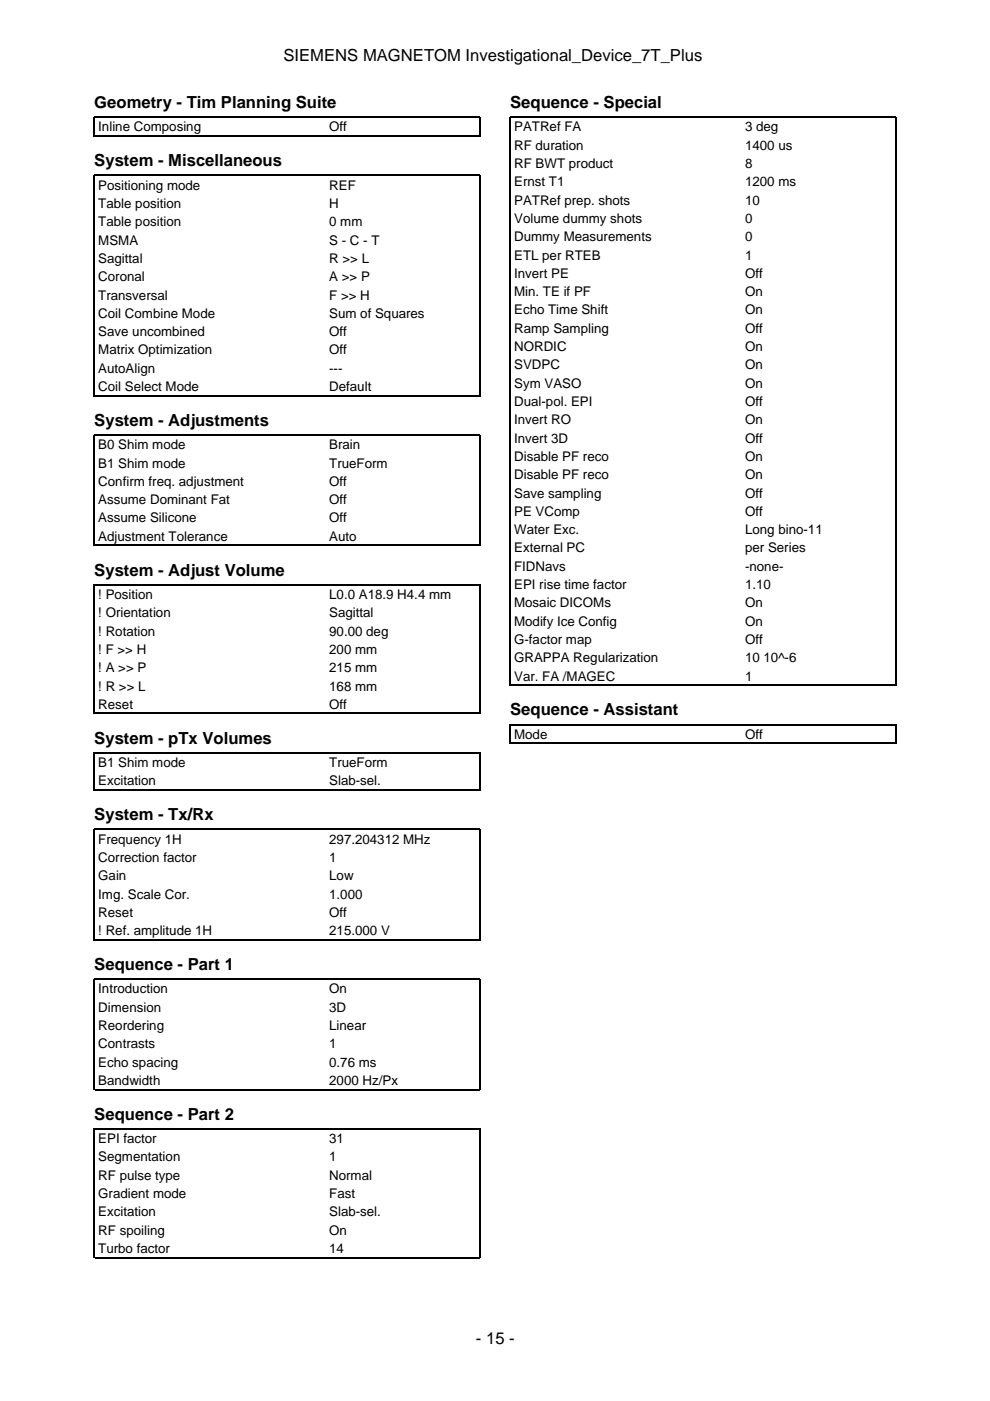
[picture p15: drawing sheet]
<svg xmlns="http://www.w3.org/2000/svg" width="210mm" height="297mm" viewBox="0 0 210 297" stroke-linecap="round" stroke-linejoin="round" font-family="sans-serif">
<defs><g id="words">
<g font-size="3.5">
<text x="60.1" y="12.9">SIEMENS MAGNETOM Investigational_Device_7T_Plus</text>
<text x="20" y="22.9">Geometry - Tim Planning Suite</text>
<text x="108.2" y="22.9">Sequence - Special</text>
<text x="20" y="35.3">System - Miscellaneous</text>
<text x="20" y="90.3">System - Adjustments</text>
<text x="20" y="122.1">System - Adjust Volume</text>
<text x="108.2" y="151.7">Sequence - Assistant</text>
<text x="20" y="157.7">System - pTx Volumes</text>
<text x="20" y="173.9">System - Tx/Rx</text>
<text x="20" y="205.7">Sequence - Part 1</text>
<text x="20" y="237.4">Sequence - Part 2</text>
<text x="100.9" y="284.9">- 15 -</text>
</g>
<g font-size="2.8">
<text x="20.8" y="27.9">Inline Composing</text>
<text x="69.8" y="27.9">Off</text>
<text x="109" y="27.9">PATRef FA</text>
<text x="158" y="27.9">3 deg</text>
<text x="109" y="31.7">RF duration</text>
<text x="109" y="35.6">RF BWT product</text>
<text x="158" y="31.7">1400 us</text>
<text x="158" y="35.6">8</text>
<text x="20.8" y="40.2">Positioning mode</text>
<text x="69.8" y="40.2">REF</text>
<text x="109" y="39.5">Ernst T1</text>
<text x="158" y="39.5">1200 ms</text>
<text x="20.8" y="44.1">Table position</text>
<text x="20.8" y="48">Table position</text>
<text x="69.8" y="44.1">H</text>
<text x="69.8" y="48">0 mm</text>
<text x="109" y="43.4">PATRef prep. shots</text>
<text x="109" y="47.3">Volume dummy shots</text>
<text x="158" y="43.4">10</text>
<text x="158" y="47.3">0</text>
<text x="20.8" y="51.9">MSMA</text>
<text x="69.8" y="51.9">S - C - T</text>
<text x="109" y="51.2">Dummy Measurements</text>
<text x="158" y="51.2">0</text>
<text x="20.8" y="55.7">Sagittal</text>
<text x="20.8" y="59.6">Coronal</text>
<text x="69.8" y="55.7">R &gt;&gt; L</text>
<text x="69.8" y="59.6">A &gt;&gt; P</text>
<text x="109" y="55">ETL per RTEB</text>
<text x="109" y="58.9">Invert PE</text>
<text x="158" y="55">1</text>
<text x="158" y="58.9">Off</text>
<text x="20.8" y="63.5">Transversal</text>
<text x="69.8" y="63.5">F &gt;&gt; H</text>
<text x="109" y="62.8">Min. TE if PF</text>
<text x="158" y="62.8">On</text>
<text x="20.8" y="67.4">Coil Combine Mode</text>
<text x="20.8" y="71.3">Save uncombined</text>
<text x="69.8" y="67.4">Sum of Squares</text>
<text x="69.8" y="71.3">Off</text>
<text x="109" y="66.7">Echo Time Shift</text>
<text x="109" y="70.6">Ramp Sampling</text>
<text x="158" y="66.7">On</text>
<text x="158" y="70.6">Off</text>
<text x="20.8" y="75.1">Matrix Optimization</text>
<text x="69.8" y="75.1">Off</text>
<text x="109" y="74.4">NORDIC</text>
<text x="158" y="74.4">On</text>
<text x="20.8" y="79">AutoAlign</text>
<text x="20.8" y="82.9">Coil Select Mode</text>
<text x="69.8" y="79">---</text>
<text x="69.8" y="82.9">Default</text>
<text x="109" y="78.3">SVDPC</text>
<text x="109" y="82.2">Sym VASO</text>
<text x="158" y="78.3">On</text>
<text x="158" y="82.2">On</text>
<text x="109" y="86.1">Dual-pol. EPI</text>
<text x="109" y="90">Invert RO</text>
<text x="158" y="86.1">Off</text>
<text x="158" y="90">On</text>
<text x="20.8" y="95.2">B0 Shim mode</text>
<text x="69.8" y="95.2">Brain</text>
<text x="109" y="93.8">Invert 3D</text>
<text x="158" y="93.8">Off</text>
<text x="20.8" y="99.1">B1 Shim mode</text>
<text x="69.8" y="99.1">TrueForm</text>
<text x="109" y="97.7">Disable PF reco</text>
<text x="109" y="101.6">Disable PF reco</text>
<text x="158" y="97.7">On</text>
<text x="158" y="101.6">On</text>
<text x="20.8" y="103">Confirm freq. adjustment</text>
<text x="20.8" y="106.9">Assume Dominant Fat</text>
<text x="69.8" y="103">Off</text>
<text x="69.8" y="106.9">Off</text>
<text x="109" y="105.5">Save sampling</text>
<text x="158" y="105.5">Off</text>
<text x="20.8" y="110.8">Assume Silicone</text>
<text x="69.8" y="110.8">Off</text>
<text x="109" y="109.4">PE VComp</text>
<text x="109" y="113.2">Water Exc.</text>
<text x="158" y="109.4">Off</text>
<text x="158" y="113.2">Long bino-11</text>
<text x="20.8" y="114.7">Adjustment Tolerance</text>
<text x="69.8" y="114.7">Auto</text>
<text x="109" y="117.1">External PC</text>
<text x="158" y="117.1">per Series</text>
<text x="109" y="121">FIDNavs</text>
<text x="109" y="124.9">EPI rise time factor</text>
<text x="158" y="121">-none-</text>
<text x="158" y="124.9">1.10</text>
<text x="20.8" y="127">! Position</text>
<text x="20.8" y="130.9">! Orientation</text>
<text x="69.8" y="127">L0.0 A18.9 H4.4 mm</text>
<text x="69.8" y="130.9">Sagittal</text>
<text x="109" y="128.8">Mosaic DICOMs</text>
<text x="158" y="128.8">On</text>
<text x="20.8" y="134.8">! Rotation</text>
<text x="69.8" y="134.8">90.00 deg</text>
<text x="109" y="132.6">Modify Ice Config</text>
<text x="109" y="136.5">G-factor map</text>
<text x="158" y="132.6">On</text>
<text x="158" y="136.5">Off</text>
<text x="20.8" y="138.6">! F &gt;&gt; H</text>
<text x="20.8" y="142.5">! A &gt;&gt; P</text>
<text x="69.8" y="138.6">200 mm</text>
<text x="69.8" y="142.5">215 mm</text>
<text x="109" y="140.4">GRAPPA Regularization</text>
<text x="158" y="140.4">10 10^-6</text>
<text x="20.8" y="146.4">! R &gt;&gt; L</text>
<text x="69.8" y="146.4">168 mm</text>
<text x="109" y="144.3">Var. FA /MAGEC</text>
<text x="158" y="144.3">1</text>
<text x="20.8" y="150.3">Reset</text>
<text x="69.8" y="150.3">Off</text>
<text x="109" y="156.6">Mode</text>
<text x="158" y="156.6">Off</text>
<text x="20.8" y="162.6">B1 Shim mode</text>
<text x="20.8" y="166.5">Excitation</text>
<text x="69.8" y="162.6">TrueForm</text>
<text x="69.8" y="166.5">Slab-sel.</text>
<text x="20.8" y="178.9">Frequency 1H</text>
<text x="69.8" y="178.9">297.204312 MHz</text>
<text x="20.8" y="182.7">Correction factor</text>
<text x="69.8" y="182.7">1</text>
<text x="20.8" y="186.6">Gain</text>
<text x="20.8" y="190.5">Img. Scale Cor.</text>
<text x="69.8" y="186.6">Low</text>
<text x="69.8" y="190.5">1.000</text>
<text x="20.8" y="194.4">Reset</text>
<text x="69.8" y="194.4">Off</text>
<text x="20.8" y="198.3">! Ref. amplitude 1H</text>
<text x="69.8" y="198.3">215.000 V</text>
<text x="20.8" y="210.6">Introduction</text>
<text x="20.8" y="214.5">Dimension</text>
<text x="69.8" y="210.6">On</text>
<text x="69.8" y="214.5">3D</text>
<text x="20.8" y="218.4">Reordering</text>
<text x="69.8" y="218.4">Linear</text>
<text x="20.8" y="222.2">Contrasts</text>
<text x="20.8" y="226.1">Echo spacing</text>
<text x="69.8" y="222.2">1</text>
<text x="69.8" y="226.1">0.76 ms</text>
<text x="20.8" y="230">Bandwidth</text>
<text x="69.8" y="230">2000 Hz/Px</text>
<text x="20.8" y="242.4">EPI factor</text>
<text x="69.8" y="242.4">31</text>
<text x="20.8" y="246.2">Segmentation</text>
<text x="20.8" y="250.1">RF pulse type</text>
<text x="69.8" y="246.2">1</text>
<text x="69.8" y="250.1">Normal</text>
<text x="20.8" y="254">Gradient mode</text>
<text x="20.8" y="257.9">Excitation</text>
<text x="69.8" y="254">Fast</text>
<text x="69.8" y="257.9">Slab-sel.</text>
<text x="20.8" y="261.8">RF spoiling</text>
<text x="69.8" y="261.8">On</text>
<text x="20.8" y="265.6">Turbo factor</text>
<text x="69.8" y="265.6">14</text>
</g>
</g></defs>
<g fill="none" stroke="#000" stroke-width=".26">
<path d="M20 29v-4.2h81.8v4.2M20.1 28.9h81.6M20 84v-46.8h81.8v46.8M20.1 83.9h81.6M20 115.8v-23.6h81.8v23.6M20.1 115.6h81.6M20 151.4v-27.4h81.8v27.4M20.1 151.3h81.6M108.2 145.4v-120.6h81.8v120.6M108.2 157.8v-4.2h81.8v4.2M108.3 145.3h81.6M108.3 157.6h81.6"/>
<path d="M20 167.6v-8h81.8v8M20.1 167.5h81.6M20 199.4v-23.6h81.8v23.6M20.1 199.2h81.6M20 231.1v-23.5h81.8v23.5M20.1 231h81.6M20 266.8v-27.5h81.8v27.5M20.1 266.6h81.6"/>
</g>
<use href="#words"/>
</svg>
